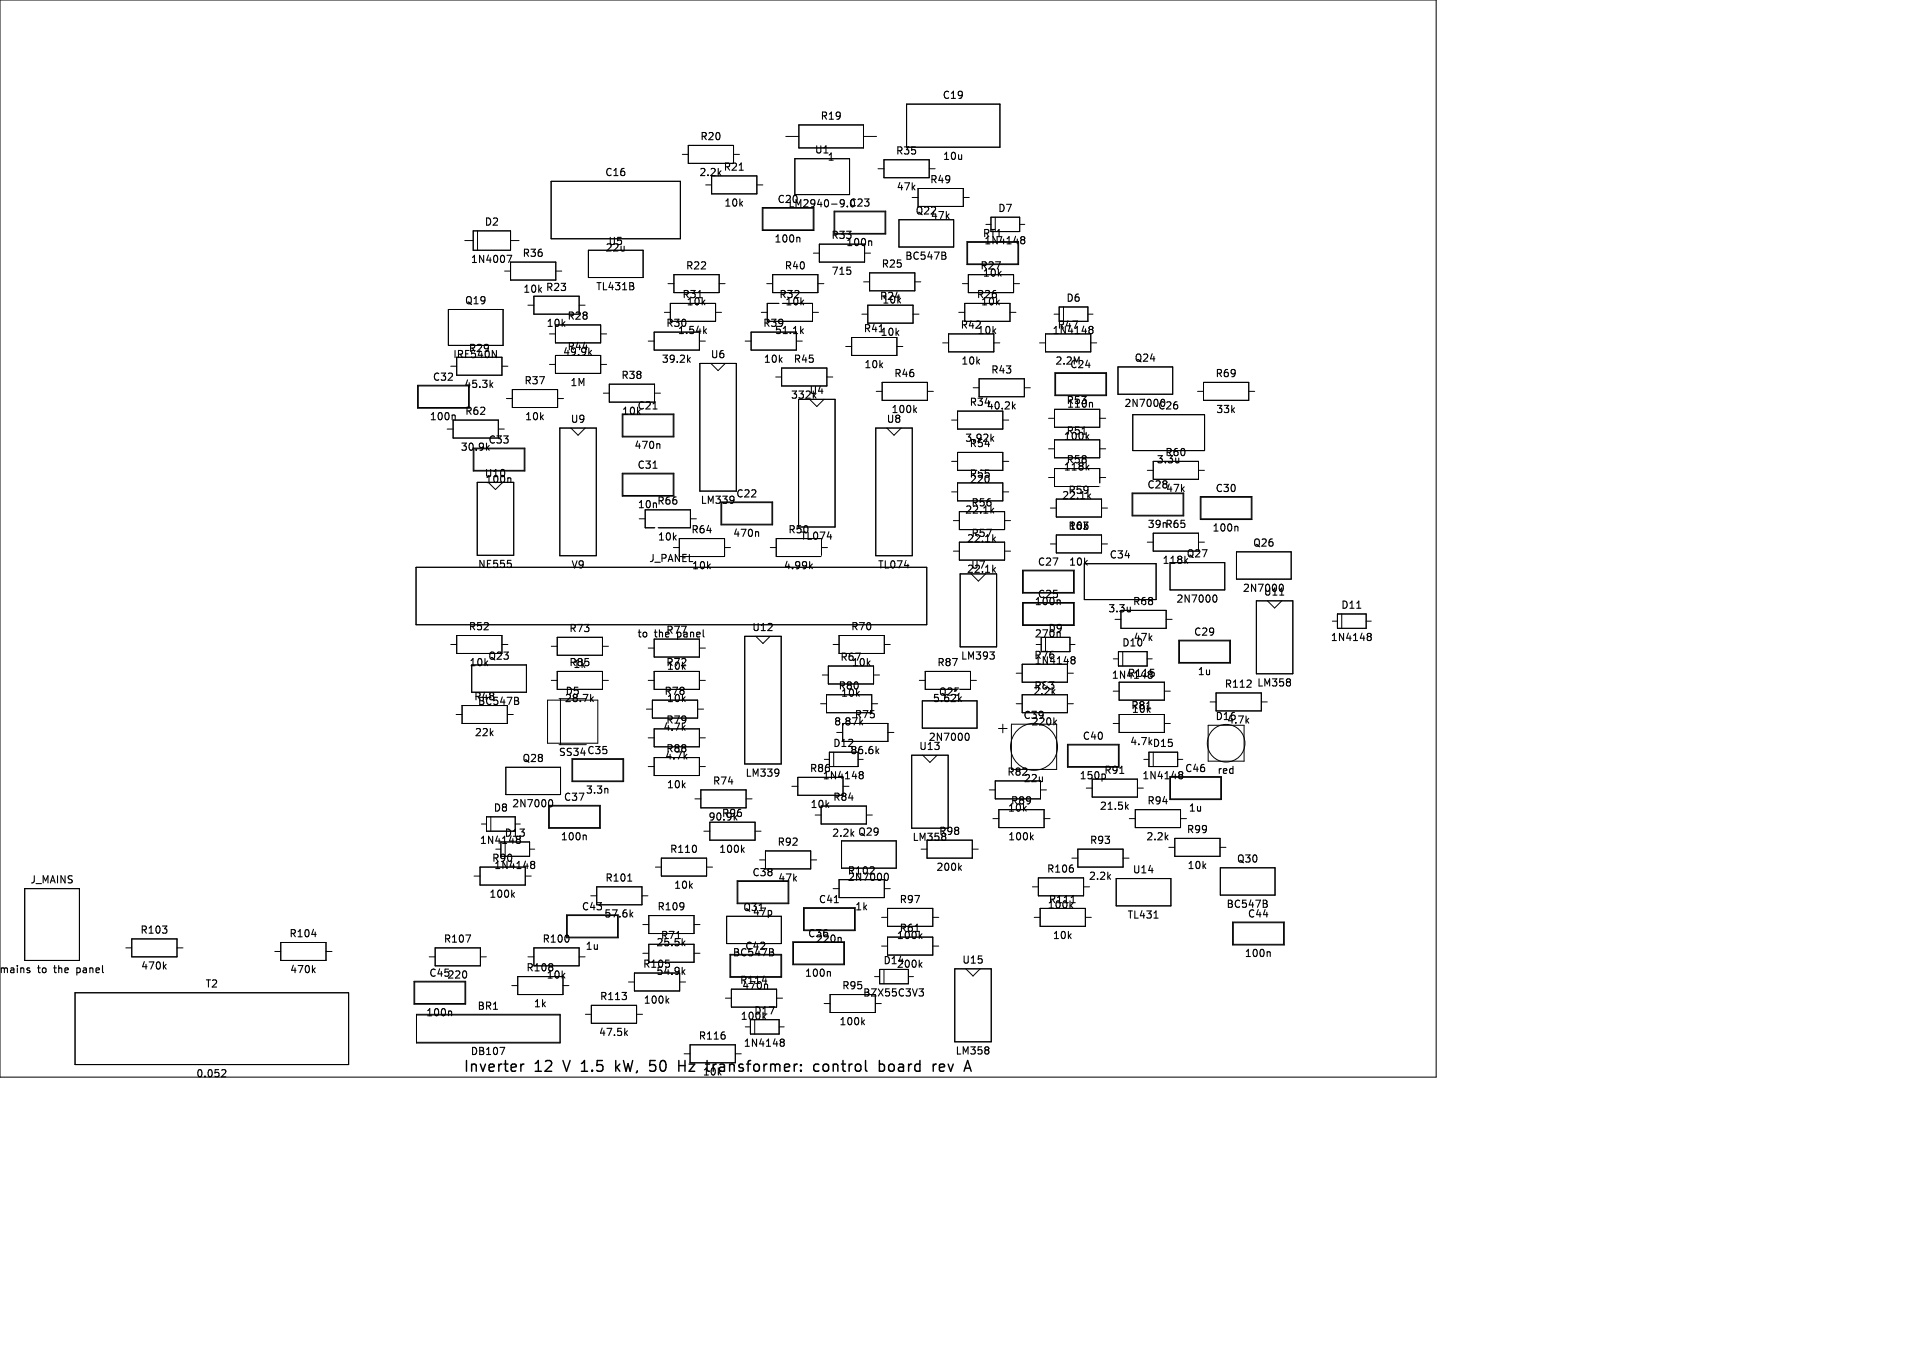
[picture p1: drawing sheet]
<svg xmlns="http://www.w3.org/2000/svg" width="420mm" height="297mm" viewBox="0 0 420 297" stroke-linecap="round" stroke-linejoin="round" font-family="sans-serif">
<defs><g id="words">
<g font-size="3.3">
<text x="101.8" y="236.3">Inverter</text>
<text x="117.5" y="236.3">12</text>
<text x="124.3" y="236.3">V 1.5</text>
<text x="136.6" y="236.3">kW,</text>
<text x="144.6" y="236.3">50</text>
<text x="151.4" y="236.3">Hz</text>
<text x="158.1" y="236.3">transformer:</text>
<text x="182.1" y="236.3">control</text>
<text x="196.9" y="236.3">board</text>
<text x="209.3" y="236.3">rev</text>
</g>
<g font-size="2.2">
<text x="207.2" y="22.1">C19</text>
<text x="180.4" y="26.7">R19</text>
<text x="153.9" y="31.2">R20</text>
<text x="179.1" y="34.1">U1</text>
<text x="181.9" y="35.7">1</text>
<text x="197" y="34.3">R35</text>
<text x="207.3" y="35.5">10u</text>
<text x="133" y="39.1">C16</text>
<text x="153.7" y="39.1">2.2k</text>
<text x="159" y="37.9">R21</text>
<text x="204.5" y="40.6">R49</text>
<text x="159.2" y="45.8">10k</text>
<text x="170.9" y="45">C20</text>
<text x="173.3" y="45.9">LM2940-9.0</text>
<text x="186.7" y="45.8">C23</text>
<text x="197.1" y="42.2">47k</text>
<text x="201.3" y="47.5">Q22</text>
<text x="219.4" y="47">D7</text>
<text x="106.5" y="50">D2</text>
<text x="170.2" y="53.7">100n</text>
<text x="182.7" y="52.9">R33</text>
<text x="204.6" y="48.5">47k</text>
<text x="216.1" y="52.5">RT1</text>
<text x="103.4" y="58.2">1N4007</text>
<text x="114.8" y="56.8">R36</text>
<text x="133.1" y="55.6">22u</text>
<text x="133.7" y="54.2">U5</text>
<text x="150.8" y="59.6">R22</text>
<text x="172.5" y="59.6">R40</text>
<text x="186" y="54.5">100n</text>
<text x="193.8" y="59.2">R25</text>
<text x="199" y="57.5">BC547B</text>
<text x="215.5" y="59.6">R27</text>
<text x="216.4" y="54.1">1N4148</text>
<text x="115" y="64.7">10k R23</text>
<text x="131" y="64.2">TL431B</text>
<text x="150" y="65.9">R31</text>
<text x="171.3" y="65.9">R32</text>
<text x="182.8" y="60.8">715</text>
<text x="214.7" y="65.9">R26</text>
<text x="216.1" y="61.2">10k</text>
<text x="102.1" y="67.3">Q19</text>
<text x="124.7" y="70.7">R28</text>
<text x="150.9" y="67.5">10k</text>
<text x="172.6" y="67.5">10k</text>
<text x="193.4" y="66.3">R24</text>
<text x="194" y="67.1">10k</text>
<text x="215.7" y="67.5">10k</text>
<text x="234.4" y="66.7">D6</text>
<text x="103" y="77.8">R29</text>
<text x="120.1" y="72.2">10k</text>
<text x="124.7" y="77.4">R44</text>
<text x="146.4" y="72.2">R30</text>
<text x="149" y="73.8">1.54k</text>
<text x="167.7" y="72.2">R39</text>
<text x="170.3" y="73.8">51.1k</text>
<text x="189.9" y="73.4">R41</text>
<text x="193.6" y="74.2">10k</text>
<text x="211.2" y="72.6">R42</text>
<text x="214.9" y="73.8">10k</text>
<text x="231.4" y="73.8">1N4148</text>
<text x="232.5" y="72.6">R47</text>
<text x="99.5" y="79.1">IRF540N</text>
<text x="136.5" y="83.7">R38</text>
<text x="145.4" y="80.1">39.2k</text>
<text x="156.2" y="79.1">U6</text>
<text x="167.9" y="80.1">10k</text>
<text x="174.4" y="80.1">R45</text>
<text x="190" y="81.3">10k</text>
<text x="196.6" y="83.3">R46</text>
<text x="211.3" y="80.5">10k</text>
<text x="217.9" y="82.5">R43</text>
<text x="232" y="80.5">2.2M</text>
<text x="235.3" y="81.3">C24</text>
<text x="249.5" y="79.9">Q24</text>
<text x="267.3" y="83.3">R69</text>
<text x="95.1" y="84.1">C32</text>
<text x="115.2" y="84.9">R37</text>
<text x="125.3" y="85.3">1M</text>
<text x="173.8" y="88">332k</text>
<text x="177.9" y="87">U4</text>
<text x="213.2" y="89.6">R34</text>
<text x="234.5" y="89.2">R53</text>
<text x="247.2" y="89.9">2N7000</text>
<text x="94.4" y="92.8">100n</text>
<text x="102.2" y="91.6">R62</text>
<text x="115.4" y="92.8">10k</text>
<text x="125.4" y="93.3">U9</text>
<text x="136.7" y="91.6">10k</text>
<text x="140.1" y="90.4">C21</text>
<text x="194.9" y="93.3">U8</text>
<text x="196" y="91.2">100k</text>
<text x="216.9" y="90.4">40.2k</text>
<text x="234.5" y="95.9">R51</text>
<text x="234.6" y="90">110n</text>
<text x="254.6" y="90.4">C26</text>
<text x="267.4" y="91.2">33k</text>
<text x="101.2" y="99.5">30.9k</text>
<text x="107.3" y="97.9">C33</text>
<text x="139.4" y="99.1">470n</text>
<text x="212.2" y="97.5">3.92k</text>
<text x="213.2" y="98.7">R54</text>
<text x="256.2" y="100.7">R60</text>
<text x="106.5" y="105.3">U10</text>
<text x="106.6" y="106.6">100n</text>
<text x="140.1" y="103.4">C31</text>
<text x="213.2" y="105.4">R55</text>
<text x="213.2" y="106.6">220</text>
<text x="233.9" y="103.8">118k</text>
<text x="234.5" y="102.3">R58</text>
<text x="252.3" y="107.8">C28</text>
<text x="254.3" y="102.3">3.3u</text>
<text x="140.2" y="112.1">10n</text>
<text x="144.4" y="111.3">R66</text>
<text x="154" y="111.2">LM339</text>
<text x="161.8" y="109.8">C22</text>
<text x="213.5" y="111.7">R56</text>
<text x="233.5" y="110.2">22.1k</text>
<text x="234.9" y="109">R59</text>
<text x="256.4" y="108.6">47k</text>
<text x="267.3" y="108.6">C30</text>
<text x="144.6" y="119.2">10k</text>
<text x="151.9" y="117.7">R64</text>
<text x="161.1" y="118.4">470n</text>
<text x="173.3" y="117.7">R50</text>
<text x="176" y="119.1">TL074</text>
<text x="213.5" y="118.4">R57</text>
<text x="234.9" y="116.9">R63</text>
<text x="235" y="116.9">10k</text>
<text x="252.3" y="116.5">39nR65</text>
<text x="266.6" y="117.3">100n</text>
<text x="105" y="125.3">NE555</text>
<text x="125.5" y="125.4">V9</text>
<text x="142.7" y="124">J_PANEL</text>
<text x="152.1" y="125.6">10k</text>
<text x="172.3" y="125.6">4.99k</text>
<text x="193" y="125.4">TL074</text>
<text x="213.5" y="125.4">U7</text>
<text x="228.2" y="124.8">C27</text>
<text x="235" y="124.8">10k</text>
<text x="244" y="123.2">C34</text>
<text x="255.6" y="124.4">118k</text>
<text x="260.9" y="122.9">Q27</text>
<text x="275.5" y="120.6">Q26</text>
<text x="212.6" y="126.3">22.1k</text>
<text x="228.2" y="131.9">C25</text>
<text x="273.3" y="130.5">2N7000</text>
<text x="277.9" y="131.4">U11</text>
<text x="227.5" y="133.5">100n</text>
<text x="243.7" y="135">3.3u</text>
<text x="258.6" y="132.9">2N7000</text>
<text x="294.9" y="134.2">D11</text>
<text x="103" y="139">R52</text>
<text x="125.1" y="139.4">R73</text>
<text x="140.1" y="140.6">to</text>
<text x="144" y="140.6">the</text>
<text x="146.4" y="139.8">R77</text>
<text x="149.3" y="140.6">panel</text>
<text x="165.3" y="139.2">U12</text>
<text x="187.1" y="139">R70</text>
<text x="227.5" y="140.6">270n</text>
<text x="230.5" y="139.4">D9</text>
<text x="246.7" y="142.5">D10</text>
<text x="249.2" y="141.4">47k</text>
<text x="262.5" y="140.2">C29</text>
<text x="292.6" y="141.4">1N4148</text>
<text x="103.1" y="146.9">10k</text>
<text x="107.3" y="145.5">Q23</text>
<text x="125.1" y="146.9">R85</text>
<text x="126" y="147.3">1k</text>
<text x="146.4" y="146.9">R72</text>
<text x="146.6" y="147.7">10k</text>
<text x="184.7" y="145.7">R67</text>
<text x="187.2" y="146.9">10k</text>
<text x="206" y="146.9">R87</text>
<text x="211.3" y="145.4">LM393</text>
<text x="227.4" y="145.3">R76</text>
<text x="227.4" y="146.5">1N4148</text>
<text x="244.4" y="149.6">1N4148</text>
<text x="263.3" y="148.9">1u</text>
<text x="104.1" y="154.4">R48</text>
<text x="105" y="155.4">BC547B</text>
<text x="124.1" y="154.8">28.7k</text>
<text x="124.3" y="153.2">D5</text>
<text x="146" y="153.2">R78</text>
<text x="146.6" y="154.8">10k</text>
<text x="184.3" y="152">R80</text>
<text x="184.9" y="153.6">10k</text>
<text x="205.1" y="154.8">5.62k</text>
<text x="269.3" y="151.6">R112</text>
<text x="276.4" y="151.4">LM358</text>
<text x="145.8" y="161.1">4.7k</text>
<text x="146.4" y="159.5">R79</text>
<text x="183.3" y="159.9">8.87k</text>
<text x="187.9" y="158.3">R75</text>
<text x="225" y="158.5">C39</text>
<text x="226.8" y="159.9">220k</text>
<text x="248.7" y="156.4">R81</text>
<text x="248.8" y="157.2">10k</text>
<text x="267.3" y="158.7">D16</text>
<text x="269.8" y="159.5">4.7k</text>
<text x="104.3" y="162.3">22k</text>
<text x="114.8" y="168">Q28</text>
<text x="122.8" y="166.6">SS34 C35</text>
<text x="146.2" y="167.4">4.7k</text>
<text x="146.4" y="165.8">R88</text>
<text x="183.1" y="164.7">D12</text>
<text x="186.9" y="166.2">86.6k</text>
<text x="202.1" y="165.3">U13</text>
<text x="204.1" y="163.3">2N7000</text>
<text x="238" y="163.1">C40</text>
<text x="248.5" y="164.3">4.7k D15</text>
<text x="146.6" y="173.7">10k</text>
<text x="156.7" y="173">R74</text>
<text x="163.9" y="171.2">LM339</text>
<text x="178" y="170.2">R86</text>
<text x="180.8" y="171.8">1N4148</text>
<text x="221.4" y="171">R82</text>
<text x="225.1" y="172.4">22u</text>
<text x="237.4" y="171.8">150p</text>
<text x="242.8" y="170.6">R91</text>
<text x="251.1" y="171.8">1N4148</text>
<text x="260.5" y="170.2">C46</text>
<text x="267.7" y="170.6">red</text>
<text x="108.5" y="178.9">D8</text>
<text x="112.5" y="177.9">2N7000</text>
<text x="123.9" y="176.5">C37</text>
<text x="128.7" y="174.9">3.3n</text>
<text x="178.2" y="178.1">10k</text>
<text x="183.1" y="176.5">R84</text>
<text x="221.6" y="178.9">10k</text>
<text x="222.2" y="177.3">R89</text>
<text x="241.8" y="178.5">21.5k</text>
<text x="252.3" y="177.3">R94</text>
<text x="261.4" y="178.9">1u</text>
<text x="105.4" y="186">1N4148</text>
<text x="110.9" y="184.4">D13</text>
<text x="123.2" y="185.2">100n</text>
<text x="155.7" y="180.8">90.9k</text>
<text x="158.6" y="180.1">R96</text>
<text x="182.9" y="184.4">2.2k</text>
<text x="188.6" y="184.2">Q29</text>
<text x="200.6" y="185.3">LM358</text>
<text x="206.4" y="184">R98</text>
<text x="221.6" y="185.2">100k</text>
<text x="239.6" y="186">R93</text>
<text x="252" y="185.2">2.2k</text>
<text x="260.9" y="183.6">R99</text>
<text x="108.1" y="189.9">R90</text>
<text x="108.6" y="191.5">1N4148</text>
<text x="147.2" y="188">R110</text>
<text x="158" y="188">100k</text>
<text x="170.9" y="186.4">R92</text>
<text x="205.8" y="191.9">200k</text>
<text x="261.1" y="191.5">10k</text>
<text x="272" y="190.1">Q30</text>
<text x="6.5" y="194.7">J_MAINS</text>
<text x="107.5" y="197.8">100k</text>
<text x="133" y="194.3">R101</text>
<text x="148.1" y="195.9">10k</text>
<text x="165.4" y="193.1">C38</text>
<text x="171" y="194.3">47k</text>
<text x="186.3" y="192.7">R102</text>
<text x="186.4" y="194.1">2N7000</text>
<text x="230.2" y="192.3">R106</text>
<text x="239.4" y="193.9">2.2k</text>
<text x="249.1" y="192.5">U14</text>
<text x="127.8" y="200.6">C43</text>
<text x="132.8" y="202.2">57.6k</text>
<text x="144.5" y="200.6">R109</text>
<text x="163.4" y="200.8">Q31</text>
<text x="165.4" y="201.8">47p</text>
<text x="180" y="199">C41</text>
<text x="188" y="200.6">1k</text>
<text x="197.7" y="199">R97</text>
<text x="230.6" y="199">R111</text>
<text x="247.9" y="202.4">TL431</text>
<text x="269.7" y="200">BC547B</text>
<text x="274.4" y="202.2">C44</text>
<text x="30.7" y="205.7">R103</text>
<text x="63.5" y="206.5">R104</text>
<text x="97.5" y="207.7">R107</text>
<text x="119.2" y="207.7">R100</text>
<text x="128.7" y="209.3">1u</text>
<text x="144.2" y="208.5">25.5k</text>
<text x="145.2" y="206.9">R71</text>
<text x="163.8" y="209.3">C42</text>
<text x="177.6" y="206.5">C36</text>
<text x="179.3" y="207.7">220n</text>
<text x="197.1" y="206.9">100k</text>
<text x="197.7" y="205.3">R61</text>
<text x="231.5" y="206.9">10k</text>
<text x="-.3" y="214.4">mains</text>
<text x="8.3" y="214.4">to</text>
<text x="12.2" y="214.4">the</text>
<text x="17.5" y="214.4">panel</text>
<text x="30.9" y="213.6">470k</text>
<text x="63.7" y="214.4">470k</text>
<text x="94.3" y="215.2">C45220</text>
<text x="115.6" y="214">R108</text>
<text x="120.1" y="215.6">10k</text>
<text x="141.3" y="213.2">R105</text>
<text x="144.2" y="214.8">54.9k</text>
<text x="161.1" y="210.7">BC547B</text>
<text x="176.9" y="215.2">100n</text>
<text x="194.2" y="212.4">D14</text>
<text x="197.1" y="213.2">200k</text>
<text x="211.5" y="212.3">U15</text>
<text x="273.7" y="210.9">100n</text>
<text x="45.1" y="217.6">T2</text>
<text x="117.3" y="221.9">1k</text>
<text x="131.8" y="220.3">R113</text>
<text x="141.5" y="221.1">100k</text>
<text x="162.6" y="216.8">R114</text>
<text x="163.1" y="218">470n</text>
<text x="185.1" y="218">R95</text>
<text x="189.7" y="219.6">BZX55C3V3</text>
<text x="93.6" y="223.9">100n</text>
<text x="104.9" y="222.5">BR1</text>
<text x="162.8" y="224.7">100k</text>
<text x="165.8" y="223.5">D17</text>
<text x="184.5" y="225.9">100k</text>
<text x="103.4" y="232.4">DB107</text>
<text x="131.6" y="228.2">47.5k</text>
<text x="153.6" y="229">R116</text>
<text x="163.5" y="230.6">1N4148</text>
<text x="210.1" y="232.3">LM358</text>
<text x="43" y="237.3">0.052</text>
<text x="154.5" y="236.9">10k</text>
</g>
<g font-size="2.2" fill="#fff">
<text x="102" y="85.7">45.3k</text>
<text x="212.2" y="113.3">22.1k</text>
<text x="249.1" y="133.5">R68</text>
<text x="247.9" y="149.3">R115</text>
<text x="206.4" y="153.4">Q25</text>
<text x="227.4" y="152">R83</text>
</g>
</g></defs>
<g fill="none" stroke="#000" stroke-width=".24">
<path d="M158.2 38l.4 .6M158.6 37.6l-.6 .6M162.6 37.4h.9M111.5 56.2h1.1l-.7 1.5M175.5 52.2l.5 .2v.8M185.7 44.1v1M185.7 44.6v.2M187.1 59.5v.7M191.3 53l.5 .2v.8M207.7 55.5l.3 .3-.3 .4 .4 .3-.1 .4-.2 .1M224.7 52.7h.2M224.7 52.1h.5l.2 .1 .1 .2-.3 .3"/>
<path d="M224.9 52.7h.3M224.9 52.7l-.2 .1M225.2 52.7l.3 .3-.1 .5-.2 .1h-.5M108.3 77.1l.9 1.6v-1.6M129.5 76.5v1.6M129.7 77.5l.4 .6M130.1 77.1l-.6 .6M139.3 63l.2 .2-.2 .5M139.3 62.3v.5M151.4 79.1l.5 .6M151.9 78.7l-.6 .6M155 72.8l.4 .6"/>
<path d="M155.4 72.3l-.6 .6M176.3 72.8l.5 .6M176.8 72.3l-.7 .6M239.7 72.4l.2 .1M239.7 71.9l.5-.1 .2 .2 .1 .2-.3 .3M239.9 72.5h.3M239.9 72.5l-.2 .1M240.2 72.5l.3 .3-.1 .4-.2 .2-.5-.1M99.7 91.3l.4 .2v.8M107.2 98.5l.4 .6M108 84.6l.4 .6M108.4 84.2l-.6 .6"/>
<path d="M143.7 90h.9M144.7 97.6l.5 .2v.9M201.2 90.2l.5 .6M201.7 89.7l-.6 .6M218.2 96.5l.4 .6M218.6 96l-.6 .6M222.9 89.4l.5 .6M223.4 88.9l-.6 .6M238.1 95.5h.9M239 95.1v1.6M239.1 96.1l.5 .6M239.6 95.6l-.6 .6"/>
<path d="M239.9 88.5l.5 .3v.8M255.5 88l.4-.2 .3 .3M111.9 105.1l.5 .2v.9M143.7 103h.9M161.4 110.4l-.1 .2M166.4 117l.5 .2v.8M182 118.1h1M218.2 112.3l.4 .6M218.4 117.6v1.6M218.6 118.6l.4 .6M218.6 111.8l-.6 .6M219 118.2l-.6 .6"/>
<path d="M239.1 102.8l.5 .6M239.5 109.1l.4 .6M239.6 102.4l-.6 .6M239.9 108.7l-.6 .6M259.3 100.8v1M259.3 101.7l-.2 .1M271.9 115.8l.4 .2v.8M111.7 123.3h.7M112.4 124l.1 .2-.1 .6M178.3 124.5l.4 .6M178.7 124.1l-.6 .6M199 124.4h1"/>
<path d="M218.6 125.3l.4 .6M219 124.9l-.6 .6M232.8 132l.4 .2v.8M248.7 133.6v1M248.7 134.5l-.3 .1M260.8 123.3l.5 .6M267 131l.2-.1a.84 .84 0 0 1 .5 .8 .84 .84 0 0 1-.5 .8l-.2-.2M281.5 130.9h.9M281.6 128.7l.2-.2 .4 .2 .1 .4v.7M298.5 133.8h.9M300.9 139.9l.2 .1M300.9 139.4l.5-.1 .2 .2 .1 .2-.3 .3"/>
<path d="M113.7 153.4l.3 .3-.3 .5 .4 .3-.1 .3-.2 .2M130.1 153.8l.4 .6M130.5 153.3l-.6 .6M189.3 158.9l.5 .6M211.1 153.8l.4 .6M211.5 153.3l-.6 .6M217.8 143.4h.9l-.5 .6M218.7 144.2v.7M232 158.9l.5 .6M232.5 158.4l-.6 .6M235.8 145.1l.1 .1M235.8 144.6l.4-.1 .2 .1 .1 .3-.3 .3"/>
<path d="M235.9 145.2h.3M235.9 145.2h-.1M236.2 145.2l.3 .3-.1 .4-.2 .2-.4-.1M252.3 155.9h.9M253.9 148v.7M274.3 158.5l.4 .6M274.3 151.2h1M274.7 158l-.6 .6M275.2 149.8v.5M283.8 149.4l.1 .2-.1 .3M283.8 150.1l.1 .2-.1 .6M301.1 140h.3"/>
<path d="M301.1 140l-.2 .1M301.4 140l.3 .3-.1 .5-.2 .1h-.5M120.8 176.1l.3-.2a.84 .84 0 0 1 .5 .8 .84 .84 0 0 1-.5 .8l-.3-.2M133.5 173.4l.2 .3v.8M150.3 160.1l.4 .6M150.7 166.4l.4 .6M171.2 169.3h.1a1.33 1.33 0 0 1-.2 1.3M171.4 169.9l-.2 .2M189.2 170.4h.1M189.2 169.8h.4l.2 .1 .1 .2-.3 .3M189.3 170.4h.3M189.3 170.4l-.1 .1"/>
<path d="M189.6 170.4l.3 .3-.1 .5-.2 .1h-.4M192.9 165.2l.4 .6M193.3 164.8l-.6 .6M212.5 161.5l.2-.2a.84 .84 0 0 1 .5 .8 .84 .84 0 0 1-.5 .8l-.2-.2M246.4 170.2h.9M247.8 177.5l.4 .6M248.2 177l-.6 .6M259.5 170.4h.1M259.6 170.4h.3M259.6 170.4l-.1 .1M259.9 169.8h-.4M260.2 170.7l-.1 .6h-.6"/>
<path d="M112.7 196.8l.5 .6M113.2 196.4l-.6 .6M114.5 185l-.2 .5h-.6M116.9 190.1l.1 .1M116.9 189.6l.4-.1 .3 .2v.2l-.3 .3M117 190.2h.3M117 190.2l-.1 .1M117.3 190.2l.3 .3v.4l-.3 .2-.4-.1M128.5 183.7l.5 .2v.9M138.1 193.9h.9M150.4 198.7v1.1M150.5 199.3l-.1 .1"/>
<path d="M153.1 186.3v.9M163.3 186.9l.4 .6M163.7 186.5l-.6 .6M183.6 198.6h.9M187.4 183.4l.4 .6M187.8 182.9l-.6 .6M192.2 190.8v.6M194.7 192.3l.2-.2a.84 .84 0 0 1 .6 .8 .84 .84 0 0 1-.6 .8l-.2-.2M211.1 190.9l.4 .6M211.5 190.4l-.6 .6M226.9 184.2l.4 .6M227.3 183.7l-.6 .6"/>
<path d="M235.7 198.6h.9M236.1 191v.7M243.9 192.9l.4 .6M244.3 192.4l-.6 .6M256.5 184.2l.5 .6M257 183.7l-.6 .6M278.4 198l.3 .3-.3 .5 .4 .3-.1 .4-.2 .1M6.2 213.5h.3l.1 .3-.2 .2h-.3M6.2 212.9l.3 .1M35.7 203.7h1l-.5 .6M36.1 212.6l.5 .6M36.6 212.2l-.6 .6"/>
<path d="M36.6 204.5v.7M68.6 205.6h1M68.9 213.4l.4 .6M69.3 212.9l-.6 .6M102.5 205.7h1l-.6 1.6M102.6 213.9v1M121.6 212.2v.3M121.6 212.8v.5M125.1 206v1M136.8 218.3h1l-.5 .6M137.7 219.1v.7M138.8 201.1l.4 .7"/>
<path d="M139.2 200.7l-.6 .6M147.1 219.7l-.6 .6M147.2 212l.1 .5M150.2 213.8l.5 .6M150.2 207.5l.5 .6M150.7 213.3l-.6 .6M150.7 207l-.6 .6M167.7 215.8h1M168.4 216.5l.5 .2v.8M169.8 208.7l.3 .3-.3 .5 .4 .3-.1 .3-.2 .2M182.2 213.7l.5 .3v.8M184.6 206.2l.5 .3v.8"/>
<path d="M202.2 217.5h1l-.6 .7 .5 .1 .1 .5-.3 .3h-.5M202.4 212.2l.4 .6M202.4 205.9l.4 .6M202.8 211.8l-.6 .6M202.8 205.4l-.6 .6M253.9 202h.9M279 209.4l.5 .2v.8M49 235.3l.5 .1 .2 .4-1 1.1h1M98.9 222.4l.5 .2v.9M110 230.4h1l-.6 1.6M137.6 227.2l.4 .6M138 226.8l-.6 .6"/>
<path d="M146.7 220.1l.4 .6M159.5 227.8v.7M171.8 229.2l.1 .1M171.8 228.7l.4-.1 .3 .2v.2l-.3 .3M171.9 229.3h.3M171.9 229.3l-.1 .1M172.2 229.3l.3 .3v.4l-.3 .2-.4-.1M189.7 224.8l.5 .6M190.2 224.4l-.6 .6M217.4 230.4l.2 .2-.2 .3M217.4 231.1l.2 .2-.2 .5"/>
</g>
<g fill="none" stroke="#000" stroke-width=".22">
<path d="M0 0h316v237h-316zM121.3 39.9h28.4v12.6h-28.4zM150.1 34h1.3M151.4 32h10v3.9h-10zM156.6 38.7h9.9v4h-9.9zM161.4 34h1.3M172.9 30h2.9M174.9 34.9h12v7.9h-12zM175.8 27.5h14.2v5h-14.2zM190 30h2.8M193.2 37.1h1.3M194.5 35.2h9.9v3.9h-9.9z"/>
<path d="M199.5 22.9h20.5v9.5h-20.5zM204.4 37.1h1.3M102.2 52.9h1.9M104.1 50.8h8.2v4.3h-8.2zM105.1 50.8v4.3M111 59.6h1.3M112.3 57.7h10v3.9h-10zM112.3 52.9h1.9M122.3 59.6h1.3M129.5 55.1h12v6h-12zM155.2 40.7h1.4M166.5 40.7h1.3"/>
<path d="M167.7 45.7h11.4v5h-11.4zM167.9 45.8h11v4.8h-11zM178.9 55.7h1.4M180.3 53.7h9.9v4h-9.9zM183.5 46.4h11.4v5.1h-11.4zM183.7 46.6h11v4.7h-11zM190.2 55.7h1.3M197.8 48.3h12v6h-12zM200.7 43.4h1.3M202 41.5h9.9v3.9h-9.9zM211.9 43.4h1.3M212.7 53.2h11.4v5h-11.4z"/>
<path d="M212.9 53.3h11v4.8h-11zM216.9 49.4h1.1M218 47.8h6.3v3.1h-6.3zM219 47.8v3.1M224.3 49.4h1.2M98.6 68.1h12.1v7.9h-12.1zM100.5 78.6h9.9v3.9h-9.9zM116.1 67.1h1.4M117.5 65.2h9.9v3.9h-9.9zM120.9 73.5h1.3M122.2 71.5h10v3.9h-10zM122.2 78.2h10v4h-10z"/>
<path d="M127.4 67.1h1.3M132.2 73.5h1.3M142.6 75h1.3M143.9 73.1h10v3.9h-10zM146.2 68.7h1.3M147 62.4h1.3M147.5 66.7h9.9v4h-9.9zM148.3 60.4h9.9v4h-9.9zM153.9 75h1.3M154 80h8v28h-8zM156.4 80l1.6 1.5 1.6-1.5M157.4 68.7h1.3"/>
<path d="M158.2 62.4h1.3M163.9 75h1.3M165.2 73.1h10v3.9h-10zM167.5 68.7h1.3M168.7 62.4h1.3M168.8 66.7h10v4h-10zM170 60.4h9.9v4h-9.9zM175.2 75h1.3M178.8 68.7h1.3M179.9 62.4h1.4M186.1 76.2h1.3M187.4 74.3h9.9v3.9h-9.9z"/>
<path d="M189.6 69.1h1.3M190 62h1.3M190.9 67.1h10v4h-10zM191.3 60h10v4h-10zM197.3 76.2h1.3M200.9 69.1h1.3M201.3 62h1.3M207.4 75.4h1.3M208.7 73.5h9.9v3.9h-9.9zM210.9 68.7h1.3M211.7 62.4h1.3M212.2 66.7h10v4h-10z"/>
<path d="M213 60.4h10v4h-10zM218.6 75.4h1.4M222.2 68.7h1.3M223 62.4h1.3M228.7 75.4h1.3M230 73.5h10v3.9h-10zM231.9 69.1h1.1M233 67.5h6.3v3.2h-6.3zM234 67.5v3.2M239.3 69.1h1.2M240 75.4h1.3M91.9 84.8h11.3v5h-11.3z"/>
<path d="M92 84.9h11.1v4.8h-11.1zM98.4 94.4h1.3M99.2 80.6h1.3M99.7 92.4h9.9v4h-9.9zM104.1 98.6h11.4v5h-11.4zM104.3 98.7h11v4.8h-11zM109.6 94.4h1.4M110.4 80.6h1.3M111.4 87.7h1.3M112.7 85.7h10v4h-10zM120.9 80.2h1.3M122.7 87.7h1.3"/>
<path d="M123.2 94.2h8v28.1h-8zM125.6 94.2l1.6 1.6 1.6-1.6M132.2 80.2h1.3M132.7 86.5h1.3M134 84.5h10v4h-10zM136.9 91.1h11.4v5h-11.4zM137 91.2h11.1v4.8h-11.1zM144 86.5h1.3M170.7 82.9h1.3M172 81h9.9v3.9h-9.9zM175.7 87.9h8v28h-8zM178.1 87.9l1.6 1.5 1.6-1.5"/>
<path d="M181.9 82.9h1.3M192.7 94.2h8v28.1h-8zM192.8 86.1h1.3M194.1 84.1h9.9v4h-9.9zM195.1 94.2l1.6 1.6 1.6-1.6M204 86.1h1.3M209.4 92.4h1.3M210.7 90.4h9.9v4h-9.9zM210.7 99.5h9.9v4h-9.9zM214.1 85.3h1.3M215.4 83.3h10v4h-10zM220.6 92.4h1.3"/>
<path d="M225.4 85.3h1.3M230.7 98.7h1.3M230.7 92h1.3M232 90h9.9v4h-9.9zM232 96.8h9.9v3.9h-9.9zM232.1 82h11.3v5h-11.3zM232.2 82.2h11.1v4.7h-11.1zM241.9 98.7h1.4M241.9 92h1.4M246 80.7h12v6h-12zM249.2 91.2h15.8v7.9h-15.8zM263.5 86.1h1.3"/>
<path d="M264.8 84.1h9.9v4h-9.9zM274.7 86.1h1.3M105 106.1h8v16.1h-8zM107.4 106.1l1.6 1.6 1.6-1.6M136.9 104.1h11.4v5.1h-11.4zM137 104.3h11.1v4.7h-11.1zM140.6 114.1h1.3M141.9 112.2h10v3.9h-10zM149.5 118.5h9.9v3.9h-9.9zM151.9 114.1h1.3M158.6 110.4h11.4v5.1h-11.4zM158.8 110.6h11v4.7h-11z"/>
<path d="M170.8 118.5h9.9v3.9h-9.9zM209.4 101.5h1.3M209.4 108.2h1.3M209.8 114.5h1.3M210.7 106.2h9.9v4h-9.9zM211.1 112.6h9.9v3.9h-9.9zM211.1 119.3h9.9v3.9h-9.9zM220.6 101.5h1.3M220.6 108.2h1.3M221 114.5h1.3M230.7 105.1h1.3M231.1 111.8h1.3"/>
<path d="M231.1 119.7h1.3M232 103.1h9.9v3.9h-9.9zM232.4 109.8h9.9v3.9h-9.9zM232.4 117.7h9.9v3.9h-9.9zM241.9 105.1h1.4M242.3 111.8h1.4M242.3 119.7h1.4M249.1 108.5h11.3v5h-11.3zM249.2 108.6h11.1v4.8h-11.1zM252.4 103.5h1.3M252.4 119.3h1.3M253.7 101.5h10v4h-10z"/>
<path d="M253.7 117.3h10v4h-10zM263.7 103.5h1.3M263.7 119.3h1.3M264.1 109.2h11.3v5.1h-11.3zM264.2 109.4h11.1v4.7h-11.1zM91.5 124.8h112.4v12.6h-112.4zM100.5 139.8h9.9v4h-9.9zM148.1 120.5h1.4M159.4 120.5h1.3M163.8 140h8.1v28.1h-8.1zM166.3 140l1.6 1.6 1.5-1.6M169.5 120.5h1.3"/>
<path d="M180.7 120.5h1.3M184.6 139.8h10v4h-10zM209.8 121.3h1.3M211.2 126.3h8.1v16h-8.1zM213.7 126.3l1.6 1.5 1.5-1.5M221 121.3h1.3M225 125.4h11.3v5.1h-11.3zM225 132.5h11.3v5.1h-11.3zM225.1 132.7h11.1v4.7h-11.1zM225.1 125.6h11.1v4.7h-11.1zM238.6 124h15.8v7.9h-15.8zM245.3 136.3h1.3"/>
<path d="M246.6 134.3h10v3.9h-10zM256.6 136.3h1.3M257.4 123.8h12.1v6h-12.1zM272 121.4h12.1v6h-12.1zM276.4 132.2h8v16h-8zM278.8 132.2l1.6 1.6 1.6-1.6M293.1 136.7h1.1M294.2 135.1h6.4v3.1h-6.4zM295.2 135.1v3.1M300.6 136.7h1.1M99.2 141.8h1.3M100.4 157.2h1.3"/>
<path d="M101.7 155.2h9.9v4h-9.9zM103.8 146.3h12v6h-12zM110.4 141.8h1.3M111.6 157.2h1.3M120.5 154h11v9.5h-11zM121.3 142.2h1.3M121.3 149.7h1.3M122.6 140.2h9.9v4h-9.9zM122.6 147.7h9.9v4h-9.9zM123 153.7h6M123.3 153.7v10.1M132.5 142.2h1.4"/>
<path d="M132.5 149.7h1.4M142.2 156h1.3M142.6 142.6h1.3M142.6 149.7h1.3M143.5 154h10v4h-10zM143.9 140.6h10v4h-10zM143.9 147.7h10v4h-10zM153.5 156h1.3M153.9 142.6h1.3M153.9 149.7h1.3M180.5 154.8h1.3M180.9 148.5h1.3"/>
<path d="M181.8 152.8h10v4h-10zM182.2 146.5h10v4h-10zM183.3 141.8h1.3M185.4 159.2h9.9v3.9h-9.9zM191.8 154.8h1.3M192.2 148.5h1.3M194.6 141.8h1.3M202.2 149.7h1.4M202.9 154.2h12.1v6h-12.1zM203.6 147.7h9.9v4h-9.9zM213.5 149.7h1.3M220.6 159.3v1.9"/>
<path d="M222.5 159.3h10v10h-10zM223.6 154.8h1.3M223.6 148.1h1.3M224.9 152.8h9.9v4h-9.9zM224.9 146.1h9.9v4h-9.9zM228 141.8h1.1M229.1 140.2h6.3v3.2h-6.3zM230 140.2v3.2M234.8 154.8h1.4M234.8 148.1h1.4M235.4 141.8h1.1M244.9 159.2h1.3"/>
<path d="M244.9 152.1h1.3M244.9 144.9h1.2M246.1 143.4h6.3v3.1h-6.3zM246.2 150.1h10v3.9h-10zM246.2 157.2h10v3.9h-10zM247 143.4v3.1M252.4 144.9h1.1M256.2 159.2h1.3M256.2 152.1h1.3M259.3 140.8h11.4v5.1h-11.4zM259.5 141h11v4.7h-11zM265.8 159.6h7.9v7.9h-7.9z"/>
<path d="M266.2 154.4h1.3M267.5 152.5h10v3.9h-10zM277.5 154.4h1.3M107 179.7h6.4v3.2h-6.4zM108 179.7v3.2M111.3 168.8h12v6h-12zM120.7 177.2h11.4v5h-11.4zM120.9 177.3h11v4.8h-11zM123 163.8h6M125.8 166.9h11.4v5.1h-11.4zM126 167.1h11v4.7h-11zM142.6 168.6h1.3"/>
<path d="M142.6 162.3h1.3M143.9 160.4h10v3.9h-10zM143.9 166.7h10v3.9h-10zM152.9 175.8h1.3M153.9 168.6h1.3M153.9 162.3h1.3M154.2 173.8h9.9v3.9h-9.9zM164.1 175.8h1.4M174.2 173h1.3M175.5 171h10v4h-10zM179.3 179.3h1.4M180.7 177.3h9.9v4h-9.9z"/>
<path d="M181.3 167.1h1.2M182.5 165.5h6.3v3.1h-6.3zM183.4 165.5v3.1M184.1 161.1h1.3M185.5 173h1.3M188.8 167.1h1.1M190.6 179.3h1.3M195.3 161.1h1.4M200.6 166.1h8v16.1h-8zM203 166.1l1.6 1.6 1.6-1.6M217.7 173.8h1.3M219 171.8h9.9v4h-9.9z"/>
<path d="M219.7 160.3h1.9M219.8 178.1h9.9v4h-9.9zM228.9 173.8h1.3M234.8 163.7h11.4v5.1h-11.4zM235 163.9h11.1v4.7h-11.1zM239 173.4h1.3M240.3 171.4h9.9v4h-9.9zM249.8 178.1h9.9v4h-9.9zM250.2 173.4h1.4M251.6 167.1h1.2M252.8 165.5h6.3v3.1h-6.3zM253.7 165.5v3.1"/>
<path d="M257.4 170.9h11.3v5h-11.3zM257.5 171h11.1v4.8h-11.1zM259.1 167.1h1.1M5.4 195.5h12.1v15.8h-12.1zM104.3 192.7h1.3M105.6 190.8h10v3.9h-10zM105.9 181.3h1.1M109.1 186.8h1.1M110.2 185.2h6.3v3.2h-6.3zM111.1 185.2v3.2M113.4 181.3h1.1M115.6 192.7h1.3"/>
<path d="M116.5 186.8h1.1M130 197.1h1.3M131.3 195.1h9.9v4h-9.9zM141.2 197.1h1.3M144.2 190.8h1.3M145.5 188.8h10v3.9h-10zM154.9 182.9h1.3M155.5 190.8h1.3M156.2 180.9h9.9v3.9h-9.9zM162.2 193.8h11.3v5h-11.3zM162.3 193.9h11.1v4.8h-11.1zM166.1 182.9h1.3"/>
<path d="M167.1 189.2h1.3M168.4 187.2h10v4h-10zM176.8 199.7h11.4v5h-11.4zM176.9 199.8h11.1v4.8h-11.1zM178.4 189.2h1.3M183.3 195.5h1.3M184.6 193.5h10v4h-10zM185.1 185h12.1v6h-12.1zM194.6 195.5h1.3M195.3 199.8h9.9v4h-9.9zM202.6 186.8h1.4M204 184.8h9.9v4h-9.9z"/>
<path d="M213.9 186.8h1.3M218.4 180.1h1.4M227.1 195.1h1.3M228.4 193.1h10v4h-10zM228.8 199.8h10v4h-10zM229.7 180.1h1.3M235.8 188.8h1.3M237.1 186.8h10v4h-10zM238.4 195.1h1.3M245.6 193.3h12v6h-12zM247.1 188.8h1.3M248.5 180.1h1.3"/>
<path d="M257.1 186.4h1.4M258.5 184.4h9.9v4h-9.9zM259.7 180.1h1.3M268.4 186.4h1.3M268.5 190.9h12v6h-12zM16.5 218.4h60.2v15.8h-60.2zM27.7 208.5h1.3M29 206.6h9.9v3.9h-9.9zM38.9 208.5h1.4M60.5 209.3h1.3M61.8 207.4h9.9v3.9h-9.9zM71.7 209.3h1.3"/>
<path d="M91.1 215.9h11.4v5h-11.4zM91.2 216h11.1v4.8h-11.1zM94.4 210.5h1.3M95.7 208.5h10v4h-10zM105.7 210.5h1.3M112.6 216.8h1.3M113.9 214.9h10v3.9h-10zM116.1 210.5h1.4M117.5 208.5h9.9v4h-9.9zM123.9 216.8h1.3M124.6 201.3h11.4v5h-11.4zM124.8 201.4h11.1v4.8h-11.1z"/>
<path d="M127.4 210.5h1.3M138.3 216h1.3M139.6 214.1h9.9v3.9h-9.9zM141.4 209.7h1.3M141.4 203.4h1.3M142.7 207.7h10v4h-10zM142.7 201.4h10v4h-10zM149.5 216h1.3M152.7 209.7h1.3M152.7 203.4h1.3M159.6 219.6h1.3M159.9 201.6h12v6h-12z"/>
<path d="M160.6 210h11.4v5h-11.4zM160.7 210.1h11.1v4.8h-11.1zM160.9 217.6h10v4h-10zM170.9 219.6h1.3M174.4 207.2h11.4v5h-11.4zM174.6 207.4h11v4.7h-11zM182.6 218.8h10v4h-10zM192.4 214.9h1.1M193.5 213.3h6.3v3.1h-6.3zM194 208.1h1.3M194 201.8h1.3M194.5 213.3v3.1"/>
<path d="M195.3 206.2h9.9v3.9h-9.9zM199.8 214.9h1.2M205.2 208.1h1.3M205.2 201.8h1.3M210.1 213.1h8v16.1h-8zM212.5 213.1l1.6 1.6 1.5-1.6M227.5 201.8h1.3M238.8 201.8h1.3M271.2 202.8h11.3v5.1h-11.3zM271.3 203h11.1v4.7h-11.1zM91.6 223.3h31.6M91.6 223.1h31.6v6.4h-31.6z"/>
<path d="M91.6 229.3h31.6M128.8 223.1h1.3M130.1 221.2h10v3.9h-10zM140.1 223.1h1.3M150.5 231.8h1.3M151.8 229.9h10v3.9h-10zM161.8 231.8h1.3M164 225.9h1.1M165.1 224.3h6.3v3.2h-6.3zM166 224.3v3.2M171.4 225.9h1.1M181.3 220.8h1.3"/>
<path d="M192.6 220.8h1.3"/>
<circle cx="227.5" cy="164.3" r="5.2"/>
<circle cx="269.8" cy="163.5" r="4.1"/>
</g>
<g fill="none" stroke="#000" stroke-width=".32">
<path d="M114.6 234.1v1.6M115.3 234.1l-.5 .1-.2 .4M135.5 233.3v2.4M136.4 234.1l-.9 .9M143 233.3h1.2M143 235.6l.8 .1M143.8 234.2l-.8 .1M149.3 233.3v2.4M149.3 234.4h1.4M156.9 234.1v1.6M157 234.3l-.1 .3M180.2 234.2l-.7-.1-.5 .5v.6l.3 .4 .2 .1 .7-.1"/>
<path d="M181.2 234.3l-.1 .3 .1 .9M193.5 234.2l.6-.1 .5 .5v.6l-.2 .4-.3 .1-.6-.1M193.5 233.3v2.4M196.3 234.1a.64 .64 0 0 0-.8 .5v.6a.64 .64 0 0 0 .8 .5M206.7 234.9l1.1-.2-.1-.5-.7-.1-.3 .3 .1 1.2 .2 .1 .7-.1M212.1 235.7l.8-2.4 .8 2.4"/>
</g>
<g fill="#fff" stroke="#fff" stroke-width=".22">
<circle cx="143.1" cy="119.5" r=".28"/>
<circle cx="108.5" cy="126.6" r=".28"/>
<circle cx="254.7" cy="168" r=".28"/>
<circle cx="177.3" cy="101.7" r=".28"/>
<circle cx="197.6" cy="101" r=".28"/>
<circle cx="182.9" cy="99.9" r=".28"/>
<circle cx="228.1" cy="201.1" r=".28"/>
<circle cx="199.7" cy="123.7" r=".28"/>
<circle cx="282.6" cy="138.2" r=".28"/>
<circle cx="184.3" cy="118.1" r=".28"/>
<circle cx="150.8" cy="142.6" r=".28"/>
<circle cx="242" cy="106.7" r=".28"/>
<circle cx="144.4" cy="116.3" r=".28"/>
<circle cx="170.6" cy="129.5" r=".28"/>
<circle cx="181.1" cy="122.4" r=".28"/>
<circle cx="174.1" cy="138.2" r=".28"/>
<circle cx="156.9" cy="176.9" r=".28"/>
<circle cx="215.3" cy="103.3" r=".28"/>
<circle cx="194.3" cy="115.7" r=".28"/>
<circle cx="190.5" cy="126.9" r=".28"/>
<circle cx="169.5" cy="90.6" r=".28"/>
<circle cx="193.3" cy="98.1" r=".28"/>
<circle cx="177.7" cy="93.3" r=".28"/>
<circle cx="214" cy="168.2" r=".28"/>
<circle cx="239.3" cy="152.5" r=".28"/>
<circle cx="263.8" cy="143.4" r=".28"/>
<circle cx="195.1" cy="152.1" r=".28"/>
<circle cx="260.7" cy="146.9" r=".28"/>
<circle cx="199.1" cy="92.7" r=".28"/>
<circle cx="197.2" cy="136.3" r=".28"/>
<circle cx="195.2" cy="98.6" r=".28"/>
<circle cx="171.8" cy="66.5" r=".28"/>
<circle cx="203.6" cy="139" r=".28"/>
<circle cx="208" cy="143.2" r=".28"/>
<circle cx="22.5" cy="226.3" r=".28"/>
<circle cx="34.6" cy="226.3" r=".28"/>
<circle cx="58.6" cy="226.3" r=".28"/>
<circle cx="70.7" cy="226.3" r=".28"/>
<circle cx="58.7" cy="209.3" r=".28"/>
<circle cx="74.8" cy="209.3" r=".28"/>
<circle cx="95.5" cy="131.1" r=".28"/>
<circle cx="103.6" cy="131.1" r=".28"/>
<circle cx="111.6" cy="131.1" r=".28"/>
<circle cx="119.6" cy="131.1" r=".28"/>
<circle cx="127.6" cy="131.1" r=".28"/>
<circle cx="135.7" cy="131.1" r=".28"/>
<circle cx="143.7" cy="131.1" r=".28"/>
<circle cx="151.7" cy="131.1" r=".28"/>
<circle cx="159.8" cy="131.1" r=".28"/>
<circle cx="167.8" cy="131.1" r=".28"/>
<circle cx="175.8" cy="131.1" r=".28"/>
<circle cx="183.8" cy="131.1" r=".28"/>
<circle cx="191.9" cy="131.1" r=".28"/>
<circle cx="199.9" cy="131.1" r=".28"/>
<circle cx="173.7" cy="89.9" r=".28"/>
<circle cx="173.7" cy="93.9" r=".28"/>
<circle cx="173.7" cy="97.9" r=".28"/>
<circle cx="173.7" cy="101.9" r=".28"/>
<circle cx="173.7" cy="105.9" r=".28"/>
<circle cx="173.7" cy="109.9" r=".28"/>
<circle cx="173.7" cy="113.9" r=".28"/>
<circle cx="185.7" cy="113.9" r=".28"/>
<circle cx="185.7" cy="109.9" r=".28"/>
<circle cx="185.7" cy="105.9" r=".28"/>
<circle cx="185.7" cy="101.9" r=".28"/>
<circle cx="185.7" cy="97.9" r=".28"/>
<circle cx="185.7" cy="93.9" r=".28"/>
<circle cx="185.7" cy="89.9" r=".28"/>
<circle cx="152" cy="82" r=".28"/>
<circle cx="152" cy="86" r=".28"/>
<circle cx="152" cy="90" r=".28"/>
<circle cx="152" cy="94" r=".28"/>
<circle cx="152" cy="98" r=".28"/>
<circle cx="152" cy="102" r=".28"/>
<circle cx="152" cy="106" r=".28"/>
<circle cx="164" cy="106" r=".28"/>
<circle cx="164" cy="102" r=".28"/>
<circle cx="164" cy="98" r=".28"/>
<circle cx="164" cy="94" r=".28"/>
<circle cx="164" cy="90" r=".28"/>
<circle cx="164" cy="86" r=".28"/>
<circle cx="164" cy="82" r=".28"/>
<circle cx="121.2" cy="96.2" r=".28"/>
<circle cx="121.2" cy="100.2" r=".28"/>
<circle cx="121.2" cy="104.2" r=".28"/>
<circle cx="121.2" cy="108.2" r=".28"/>
<circle cx="121.2" cy="112.2" r=".28"/>
<circle cx="121.2" cy="116.2" r=".28"/>
<circle cx="121.2" cy="120.3" r=".28"/>
<circle cx="133.2" cy="120.3" r=".28"/>
<circle cx="133.2" cy="116.2" r=".28"/>
<circle cx="133.2" cy="112.2" r=".28"/>
<circle cx="133.2" cy="108.2" r=".28"/>
<circle cx="133.2" cy="104.2" r=".28"/>
<circle cx="133.2" cy="100.2" r=".28"/>
<circle cx="133.2" cy="96.2" r=".28"/>
<circle cx="190.7" cy="96.2" r=".28"/>
<circle cx="190.7" cy="100.2" r=".28"/>
<circle cx="190.7" cy="104.2" r=".28"/>
<circle cx="190.7" cy="108.2" r=".28"/>
<circle cx="190.7" cy="112.2" r=".28"/>
<circle cx="190.7" cy="116.2" r=".28"/>
<circle cx="190.7" cy="120.3" r=".28"/>
<circle cx="202.7" cy="120.3" r=".28"/>
<circle cx="202.7" cy="116.2" r=".28"/>
<circle cx="202.7" cy="112.2" r=".28"/>
<circle cx="202.7" cy="108.2" r=".28"/>
<circle cx="202.7" cy="104.2" r=".28"/>
<circle cx="202.7" cy="100.2" r=".28"/>
<circle cx="202.7" cy="96.2" r=".28"/>
<circle cx="161.8" cy="142" r=".28"/>
<circle cx="161.8" cy="146" r=".28"/>
<circle cx="161.8" cy="150" r=".28"/>
<circle cx="161.8" cy="154" r=".28"/>
<circle cx="161.8" cy="158" r=".28"/>
<circle cx="161.8" cy="162.1" r=".28"/>
<circle cx="161.8" cy="166.1" r=".28"/>
<circle cx="173.9" cy="166.1" r=".28"/>
<circle cx="173.9" cy="162.1" r=".28"/>
<circle cx="173.9" cy="158" r=".28"/>
<circle cx="173.9" cy="154" r=".28"/>
<circle cx="173.9" cy="150" r=".28"/>
<circle cx="173.9" cy="146" r=".28"/>
<circle cx="173.9" cy="142" r=".28"/>
<circle cx="123.6" cy="46.2" r=".28"/>
<circle cx="147.3" cy="46.2" r=".28"/>
<circle cx="103" cy="108.1" r=".28"/>
<circle cx="103" cy="112.1" r=".28"/>
<circle cx="103" cy="116.1" r=".28"/>
<circle cx="103" cy="120.2" r=".28"/>
<circle cx="115" cy="120.2" r=".28"/>
<circle cx="115" cy="116.1" r=".28"/>
<circle cx="115" cy="112.1" r=".28"/>
<circle cx="115" cy="108.1" r=".28"/>
<circle cx="209.2" cy="128.3" r=".28"/>
<circle cx="209.2" cy="132.3" r=".28"/>
<circle cx="209.2" cy="136.3" r=".28"/>
<circle cx="209.2" cy="140.3" r=".28"/>
<circle cx="221.3" cy="140.3" r=".28"/>
<circle cx="221.3" cy="136.3" r=".28"/>
<circle cx="221.3" cy="132.3" r=".28"/>
<circle cx="221.3" cy="128.3" r=".28"/>
<circle cx="274.4" cy="134.2" r=".28"/>
<circle cx="274.4" cy="138.2" r=".28"/>
<circle cx="274.4" cy="142.2" r=".28"/>
<circle cx="274.4" cy="146.2" r=".28"/>
<circle cx="286.4" cy="146.2" r=".28"/>
<circle cx="286.4" cy="142.2" r=".28"/>
<circle cx="286.4" cy="138.2" r=".28"/>
<circle cx="286.4" cy="134.2" r=".28"/>
<circle cx="198.6" cy="168.2" r=".28"/>
<circle cx="198.6" cy="172.2" r=".28"/>
<circle cx="198.6" cy="176.2" r=".28"/>
<circle cx="198.6" cy="180.2" r=".28"/>
<circle cx="210.6" cy="180.2" r=".28"/>
<circle cx="210.6" cy="176.2" r=".28"/>
<circle cx="210.6" cy="172.2" r=".28"/>
<circle cx="210.6" cy="168.2" r=".28"/>
<circle cx="208" cy="215.2" r=".28"/>
<circle cx="208" cy="219.2" r=".28"/>
<circle cx="208" cy="223.2" r=".28"/>
<circle cx="208" cy="227.2" r=".28"/>
<circle cx="220.1" cy="227.2" r=".28"/>
<circle cx="220.1" cy="223.2" r=".28"/>
<circle cx="220.1" cy="219.2" r=".28"/>
<circle cx="220.1" cy="215.2" r=".28"/>
<circle cx="95.4" cy="226.3" r=".28"/>
<circle cx="103.4" cy="226.3" r=".28"/>
<circle cx="111.4" cy="226.3" r=".28"/>
<circle cx="119.5" cy="226.3" r=".28"/>
<circle cx="201.8" cy="27.6" r=".28"/>
<circle cx="217.6" cy="27.6" r=".28"/>
<circle cx="11.5" cy="203.4" r=".28"/>
<circle cx="170.8" cy="30" r=".28"/>
<circle cx="194.9" cy="30" r=".28"/>
<circle cx="240.5" cy="128" r=".28"/>
<circle cx="252.4" cy="128" r=".28"/>
<circle cx="251.2" cy="95.2" r=".28"/>
<circle cx="263" cy="95.2" r=".28"/>
<circle cx="225.5" cy="164.3" r=".28"/>
<circle cx="229.5" cy="164.3" r=".28"/>
<circle cx="100.7" cy="73.5" r=".28"/>
<circle cx="104.7" cy="73.5" r=".28"/>
<circle cx="108.7" cy="73.5" r=".28"/>
<circle cx="176.9" cy="40.3" r=".28"/>
<circle cx="180.9" cy="40.3" r=".28"/>
<circle cx="184.9" cy="40.3" r=".28"/>
<circle cx="100.2" cy="52.9" r=".28"/>
<circle cx="116.2" cy="52.9" r=".28"/>
<circle cx="148.4" cy="34" r=".28"/>
<circle cx="164.4" cy="34" r=".28"/>
<circle cx="153.5" cy="40.7" r=".28"/>
<circle cx="169.6" cy="40.7" r=".28"/>
<circle cx="145.2" cy="62.4" r=".28"/>
<circle cx="161.3" cy="62.4" r=".28"/>
<circle cx="119.1" cy="73.5" r=".28"/>
<circle cx="135.2" cy="73.5" r=".28"/>
<circle cx="109.3" cy="59.6" r=".28"/>
<circle cx="125.3" cy="59.6" r=".28"/>
<circle cx="97.4" cy="80.6" r=".28"/>
<circle cx="113.5" cy="80.6" r=".28"/>
<circle cx="109.7" cy="87.7" r=".28"/>
<circle cx="125.7" cy="87.7" r=".28"/>
<circle cx="114.4" cy="67.1" r=".28"/>
<circle cx="130.5" cy="67.1" r=".28"/>
<circle cx="119.1" cy="80.2" r=".28"/>
<circle cx="135.2" cy="80.2" r=".28"/>
<circle cx="140.9" cy="75" r=".28"/>
<circle cx="156.9" cy="75" r=".28"/>
<circle cx="131" cy="86.5" r=".28"/>
<circle cx="147" cy="86.5" r=".28"/>
<circle cx="144.4" cy="68.7" r=".28"/>
<circle cx="160.5" cy="68.7" r=".28"/>
<circle cx="162.2" cy="75" r=".28"/>
<circle cx="178.3" cy="75" r=".28"/>
<circle cx="168.9" cy="82.9" r=".28"/>
<circle cx="185" cy="82.9" r=".28"/>
<circle cx="165.8" cy="68.7" r=".28"/>
<circle cx="181.8" cy="68.7" r=".28"/>
<circle cx="166.9" cy="62.4" r=".28"/>
<circle cx="183" cy="62.4" r=".28"/>
<circle cx="177.2" cy="55.7" r=".28"/>
<circle cx="193.3" cy="55.7" r=".28"/>
<circle cx="184.3" cy="76.2" r=".28"/>
<circle cx="200.4" cy="76.2" r=".28"/>
<circle cx="187.9" cy="69.1" r=".28"/>
<circle cx="203.9" cy="69.1" r=".28"/>
<circle cx="191" cy="86.1" r=".28"/>
<circle cx="207.1" cy="86.1" r=".28"/>
<circle cx="188.3" cy="62" r=".28"/>
<circle cx="204.3" cy="62" r=".28"/>
<circle cx="98.6" cy="157.2" r=".28"/>
<circle cx="114.7" cy="157.2" r=".28"/>
<circle cx="191.4" cy="37.1" r=".28"/>
<circle cx="207.5" cy="37.1" r=".28"/>
<circle cx="198.9" cy="43.4" r=".28"/>
<circle cx="215" cy="43.4" r=".28"/>
<circle cx="209.2" cy="68.7" r=".28"/>
<circle cx="225.3" cy="68.7" r=".28"/>
<circle cx="205.6" cy="75.4" r=".28"/>
<circle cx="221.7" cy="75.4" r=".28"/>
<circle cx="207.6" cy="92.4" r=".28"/>
<circle cx="223.7" cy="92.4" r=".28"/>
<circle cx="212.4" cy="85.3" r=".28"/>
<circle cx="228.4" cy="85.3" r=".28"/>
<circle cx="210" cy="62.4" r=".28"/>
<circle cx="226" cy="62.4" r=".28"/>
<circle cx="227" cy="75.4" r=".28"/>
<circle cx="243" cy="75.4" r=".28"/>
<circle cx="97.4" cy="141.8" r=".28"/>
<circle cx="113.5" cy="141.8" r=".28"/>
<circle cx="96.6" cy="94.4" r=".28"/>
<circle cx="112.7" cy="94.4" r=".28"/>
<circle cx="228.9" cy="92" r=".28"/>
<circle cx="245" cy="92" r=".28"/>
<circle cx="192.2" cy="208.1" r=".28"/>
<circle cx="208.3" cy="208.1" r=".28"/>
<circle cx="167.7" cy="120.5" r=".28"/>
<circle cx="183.8" cy="120.5" r=".28"/>
<circle cx="146.4" cy="120.5" r=".28"/>
<circle cx="162.5" cy="120.5" r=".28"/>
<circle cx="138.9" cy="114.1" r=".28"/>
<circle cx="154.9" cy="114.1" r=".28"/>
<circle cx="181.6" cy="141.8" r=".28"/>
<circle cx="197.6" cy="141.8" r=".28"/>
<circle cx="207.6" cy="101.5" r=".28"/>
<circle cx="223.7" cy="101.5" r=".28"/>
<circle cx="207.6" cy="108.2" r=".28"/>
<circle cx="223.7" cy="108.2" r=".28"/>
<circle cx="208" cy="114.5" r=".28"/>
<circle cx="224.1" cy="114.5" r=".28"/>
<circle cx="208" cy="121.3" r=".28"/>
<circle cx="224.1" cy="121.3" r=".28"/>
<circle cx="228.9" cy="105.1" r=".28"/>
<circle cx="245" cy="105.1" r=".28"/>
<circle cx="229.3" cy="111.8" r=".28"/>
<circle cx="245.4" cy="111.8" r=".28"/>
<circle cx="229.3" cy="119.7" r=".28"/>
<circle cx="245.4" cy="119.7" r=".28"/>
<circle cx="228.9" cy="98.7" r=".28"/>
<circle cx="245" cy="98.7" r=".28"/>
<circle cx="250.7" cy="103.5" r=".28"/>
<circle cx="266.7" cy="103.5" r=".28"/>
<circle cx="250.7" cy="119.3" r=".28"/>
<circle cx="266.7" cy="119.3" r=".28"/>
<circle cx="243.6" cy="136.3" r=".28"/>
<circle cx="259.6" cy="136.3" r=".28"/>
<circle cx="261.7" cy="86.1" r=".28"/>
<circle cx="277.8" cy="86.1" r=".28"/>
<circle cx="179.2" cy="148.5" r=".28"/>
<circle cx="195.2" cy="148.5" r=".28"/>
<circle cx="140.9" cy="142.6" r=".28"/>
<circle cx="156.9" cy="142.6" r=".28"/>
<circle cx="119.5" cy="142.2" r=".28"/>
<circle cx="135.6" cy="142.2" r=".28"/>
<circle cx="140.9" cy="149.7" r=".28"/>
<circle cx="156.9" cy="149.7" r=".28"/>
<circle cx="119.5" cy="149.7" r=".28"/>
<circle cx="135.6" cy="149.7" r=".28"/>
<circle cx="140.5" cy="156" r=".28"/>
<circle cx="156.5" cy="156" r=".28"/>
<circle cx="140.9" cy="162.3" r=".28"/>
<circle cx="156.9" cy="162.3" r=".28"/>
<circle cx="140.9" cy="168.6" r=".28"/>
<circle cx="156.9" cy="168.6" r=".28"/>
<circle cx="102.6" cy="192.7" r=".28"/>
<circle cx="118.6" cy="192.7" r=".28"/>
<circle cx="151.1" cy="175.8" r=".28"/>
<circle cx="167.2" cy="175.8" r=".28"/>
<circle cx="172.5" cy="173" r=".28"/>
<circle cx="188.5" cy="173" r=".28"/>
<circle cx="182.3" cy="161.1" r=".28"/>
<circle cx="198.4" cy="161.1" r=".28"/>
<circle cx="178.8" cy="154.8" r=".28"/>
<circle cx="194.8" cy="154.8" r=".28"/>
<circle cx="200.5" cy="149.7" r=".28"/>
<circle cx="216.6" cy="149.7" r=".28"/>
<circle cx="221.8" cy="148.1" r=".28"/>
<circle cx="237.9" cy="148.1" r=".28"/>
<circle cx="177.6" cy="179.3" r=".28"/>
<circle cx="193.7" cy="179.3" r=".28"/>
<circle cx="216.7" cy="180.1" r=".28"/>
<circle cx="232.8" cy="180.1" r=".28"/>
<circle cx="139.7" cy="209.7" r=".28"/>
<circle cx="155.7" cy="209.7" r=".28"/>
<circle cx="215.9" cy="173.8" r=".28"/>
<circle cx="232" cy="173.8" r=".28"/>
<circle cx="221.8" cy="154.8" r=".28"/>
<circle cx="237.9" cy="154.8" r=".28"/>
<circle cx="243.2" cy="159.2" r=".28"/>
<circle cx="259.2" cy="159.2" r=".28"/>
<circle cx="92.7" cy="210.5" r=".28"/>
<circle cx="108.7" cy="210.5" r=".28"/>
<circle cx="110.9" cy="216.8" r=".28"/>
<circle cx="126.9" cy="216.8" r=".28"/>
<circle cx="114.4" cy="210.5" r=".28"/>
<circle cx="130.5" cy="210.5" r=".28"/>
<circle cx="128.2" cy="197.1" r=".28"/>
<circle cx="144.3" cy="197.1" r=".28"/>
<circle cx="139.7" cy="203.4" r=".28"/>
<circle cx="155.7" cy="203.4" r=".28"/>
<circle cx="179.6" cy="220.8" r=".28"/>
<circle cx="195.6" cy="220.8" r=".28"/>
<circle cx="157.9" cy="219.6" r=".28"/>
<circle cx="173.9" cy="219.6" r=".28"/>
<circle cx="153.1" cy="182.9" r=".28"/>
<circle cx="169.2" cy="182.9" r=".28"/>
<circle cx="127" cy="223.1" r=".28"/>
<circle cx="143.1" cy="223.1" r=".28"/>
<circle cx="148.8" cy="231.8" r=".28"/>
<circle cx="164.8" cy="231.8" r=".28"/>
<circle cx="165.4" cy="189.2" r=".28"/>
<circle cx="181.4" cy="189.2" r=".28"/>
<circle cx="181.6" cy="195.5" r=".28"/>
<circle cx="197.6" cy="195.5" r=".28"/>
<circle cx="25.9" cy="208.5" r=".28"/>
<circle cx="42" cy="208.5" r=".28"/>
<circle cx="142.5" cy="190.8" r=".28"/>
<circle cx="158.5" cy="190.8" r=".28"/>
<circle cx="136.5" cy="216" r=".28"/>
<circle cx="152.6" cy="216" r=".28"/>
<circle cx="192.2" cy="201.8" r=".28"/>
<circle cx="208.3" cy="201.8" r=".28"/>
<circle cx="200.9" cy="186.8" r=".28"/>
<circle cx="217" cy="186.8" r=".28"/>
<circle cx="225.4" cy="195.1" r=".28"/>
<circle cx="241.4" cy="195.1" r=".28"/>
<circle cx="237.2" cy="173.4" r=".28"/>
<circle cx="253.3" cy="173.4" r=".28"/>
<circle cx="243.2" cy="152.1" r=".28"/>
<circle cx="259.2" cy="152.1" r=".28"/>
<circle cx="234.1" cy="188.8" r=".28"/>
<circle cx="250.1" cy="188.8" r=".28"/>
<circle cx="246.7" cy="180.1" r=".28"/>
<circle cx="262.8" cy="180.1" r=".28"/>
<circle cx="225.8" cy="201.8" r=".28"/>
<circle cx="241.8" cy="201.8" r=".28"/>
<circle cx="255.4" cy="186.4" r=".28"/>
<circle cx="271.5" cy="186.4" r=".28"/>
<circle cx="264.5" cy="154.4" r=".28"/>
<circle cx="280.5" cy="154.4" r=".28"/>
<circle cx="131.5" cy="58.1" r=".28"/>
<circle cx="135.5" cy="58.1" r=".28"/>
<circle cx="139.5" cy="58.1" r=".28"/>
<circle cx="105.8" cy="149.3" r=".28"/>
<circle cx="109.8" cy="149.3" r=".28"/>
<circle cx="113.8" cy="149.3" r=".28"/>
<circle cx="199.8" cy="51.3" r=".28"/>
<circle cx="203.8" cy="51.3" r=".28"/>
<circle cx="207.8" cy="51.3" r=".28"/>
<circle cx="204.9" cy="157.2" r=".28"/>
<circle cx="208.9" cy="157.2" r=".28"/>
<circle cx="212.9" cy="157.2" r=".28"/>
<circle cx="248" cy="83.7" r=".28"/>
<circle cx="252" cy="83.7" r=".28"/>
<circle cx="256" cy="83.7" r=".28"/>
<circle cx="259.4" cy="126.8" r=".28"/>
<circle cx="263.4" cy="126.8" r=".28"/>
<circle cx="267.4" cy="126.8" r=".28"/>
<circle cx="274" cy="124.4" r=".28"/>
<circle cx="278" cy="124.4" r=".28"/>
<circle cx="282.1" cy="124.4" r=".28"/>
<circle cx="113.3" cy="171.8" r=".28"/>
<circle cx="117.3" cy="171.8" r=".28"/>
<circle cx="121.3" cy="171.8" r=".28"/>
<circle cx="161.9" cy="204.6" r=".28"/>
<circle cx="165.9" cy="204.6" r=".28"/>
<circle cx="169.9" cy="204.6" r=".28"/>
<circle cx="187.1" cy="188" r=".28"/>
<circle cx="191.2" cy="188" r=".28"/>
<circle cx="195.2" cy="188" r=".28"/>
<circle cx="247.6" cy="196.3" r=".28"/>
<circle cx="251.6" cy="196.3" r=".28"/>
<circle cx="255.6" cy="196.3" r=".28"/>
<circle cx="270.5" cy="193.9" r=".28"/>
<circle cx="274.5" cy="193.9" r=".28"/>
<circle cx="278.5" cy="193.9" r=".28"/>
<circle cx="267.7" cy="163.5" r=".28"/>
<circle cx="271.8" cy="163.5" r=".28"/>
<circle cx="169.4" cy="48.2" r=".28"/>
<circle cx="177.4" cy="48.2" r=".28"/>
<circle cx="138.6" cy="93.6" r=".28"/>
<circle cx="146.6" cy="93.6" r=".28"/>
<circle cx="160.3" cy="113" r=".28"/>
<circle cx="168.3" cy="113" r=".28"/>
<circle cx="185.2" cy="49" r=".28"/>
<circle cx="193.2" cy="49" r=".28"/>
<circle cx="214.4" cy="55.7" r=".28"/>
<circle cx="222.4" cy="55.7" r=".28"/>
<circle cx="105.8" cy="101.1" r=".28"/>
<circle cx="113.8" cy="101.1" r=".28"/>
<circle cx="138.6" cy="106.6" r=".28"/>
<circle cx="146.6" cy="106.6" r=".28"/>
<circle cx="93.5" cy="87.3" r=".28"/>
<circle cx="101.6" cy="87.3" r=".28"/>
<circle cx="233.7" cy="84.5" r=".28"/>
<circle cx="241.8" cy="84.5" r=".28"/>
<circle cx="226.6" cy="128" r=".28"/>
<circle cx="234.7" cy="128" r=".28"/>
<circle cx="226.6" cy="135.1" r=".28"/>
<circle cx="234.7" cy="135.1" r=".28"/>
<circle cx="250.7" cy="111" r=".28"/>
<circle cx="258.8" cy="111" r=".28"/>
<circle cx="265.7" cy="111.8" r=".28"/>
<circle cx="273.8" cy="111.8" r=".28"/>
<circle cx="261" cy="143.4" r=".28"/>
<circle cx="269" cy="143.4" r=".28"/>
<circle cx="127.5" cy="169.4" r=".28"/>
<circle cx="135.5" cy="169.4" r=".28"/>
<circle cx="122.4" cy="179.7" r=".28"/>
<circle cx="130.4" cy="179.7" r=".28"/>
<circle cx="163.8" cy="196.3" r=".28"/>
<circle cx="171.9" cy="196.3" r=".28"/>
<circle cx="236.5" cy="166.3" r=".28"/>
<circle cx="244.5" cy="166.3" r=".28"/>
<circle cx="176.1" cy="209.7" r=".28"/>
<circle cx="184.1" cy="209.7" r=".28"/>
<circle cx="92.8" cy="218.4" r=".28"/>
<circle cx="100.8" cy="218.4" r=".28"/>
<circle cx="126.3" cy="203.8" r=".28"/>
<circle cx="134.3" cy="203.8" r=".28"/>
<circle cx="162.3" cy="212.5" r=".28"/>
<circle cx="170.3" cy="212.5" r=".28"/>
<circle cx="178.5" cy="202.2" r=".28"/>
<circle cx="186.5" cy="202.2" r=".28"/>
<circle cx="259" cy="173.4" r=".28"/>
<circle cx="267.1" cy="173.4" r=".28"/>
<circle cx="272.9" cy="205.4" r=".28"/>
<circle cx="280.9" cy="205.4" r=".28"/>
<circle cx="230.2" cy="69.1" r=".28"/>
<circle cx="242.2" cy="69.1" r=".28"/>
<circle cx="215.2" cy="49.4" r=".28"/>
<circle cx="227.2" cy="49.4" r=".28"/>
<circle cx="107.3" cy="186.8" r=".28"/>
<circle cx="119.4" cy="186.8" r=".28"/>
<circle cx="226.2" cy="141.8" r=".28"/>
<circle cx="238.3" cy="141.8" r=".28"/>
<circle cx="179.6" cy="167.1" r=".28"/>
<circle cx="191.6" cy="167.1" r=".28"/>
<circle cx="104.2" cy="181.3" r=".28"/>
<circle cx="116.2" cy="181.3" r=".28"/>
<circle cx="291.4" cy="136.7" r=".28"/>
<circle cx="303.4" cy="136.7" r=".28"/>
<circle cx="243.2" cy="144.9" r=".28"/>
<circle cx="255.2" cy="144.9" r=".28"/>
<circle cx="162.2" cy="225.9" r=".28"/>
<circle cx="174.3" cy="225.9" r=".28"/>
<circle cx="190.7" cy="214.9" r=".28"/>
<circle cx="202.7" cy="214.9" r=".28"/>
<circle cx="249.9" cy="167.1" r=".28"/>
<circle cx="261.9" cy="167.1" r=".28"/>
</g>
<use href="#words"/>
</svg>
